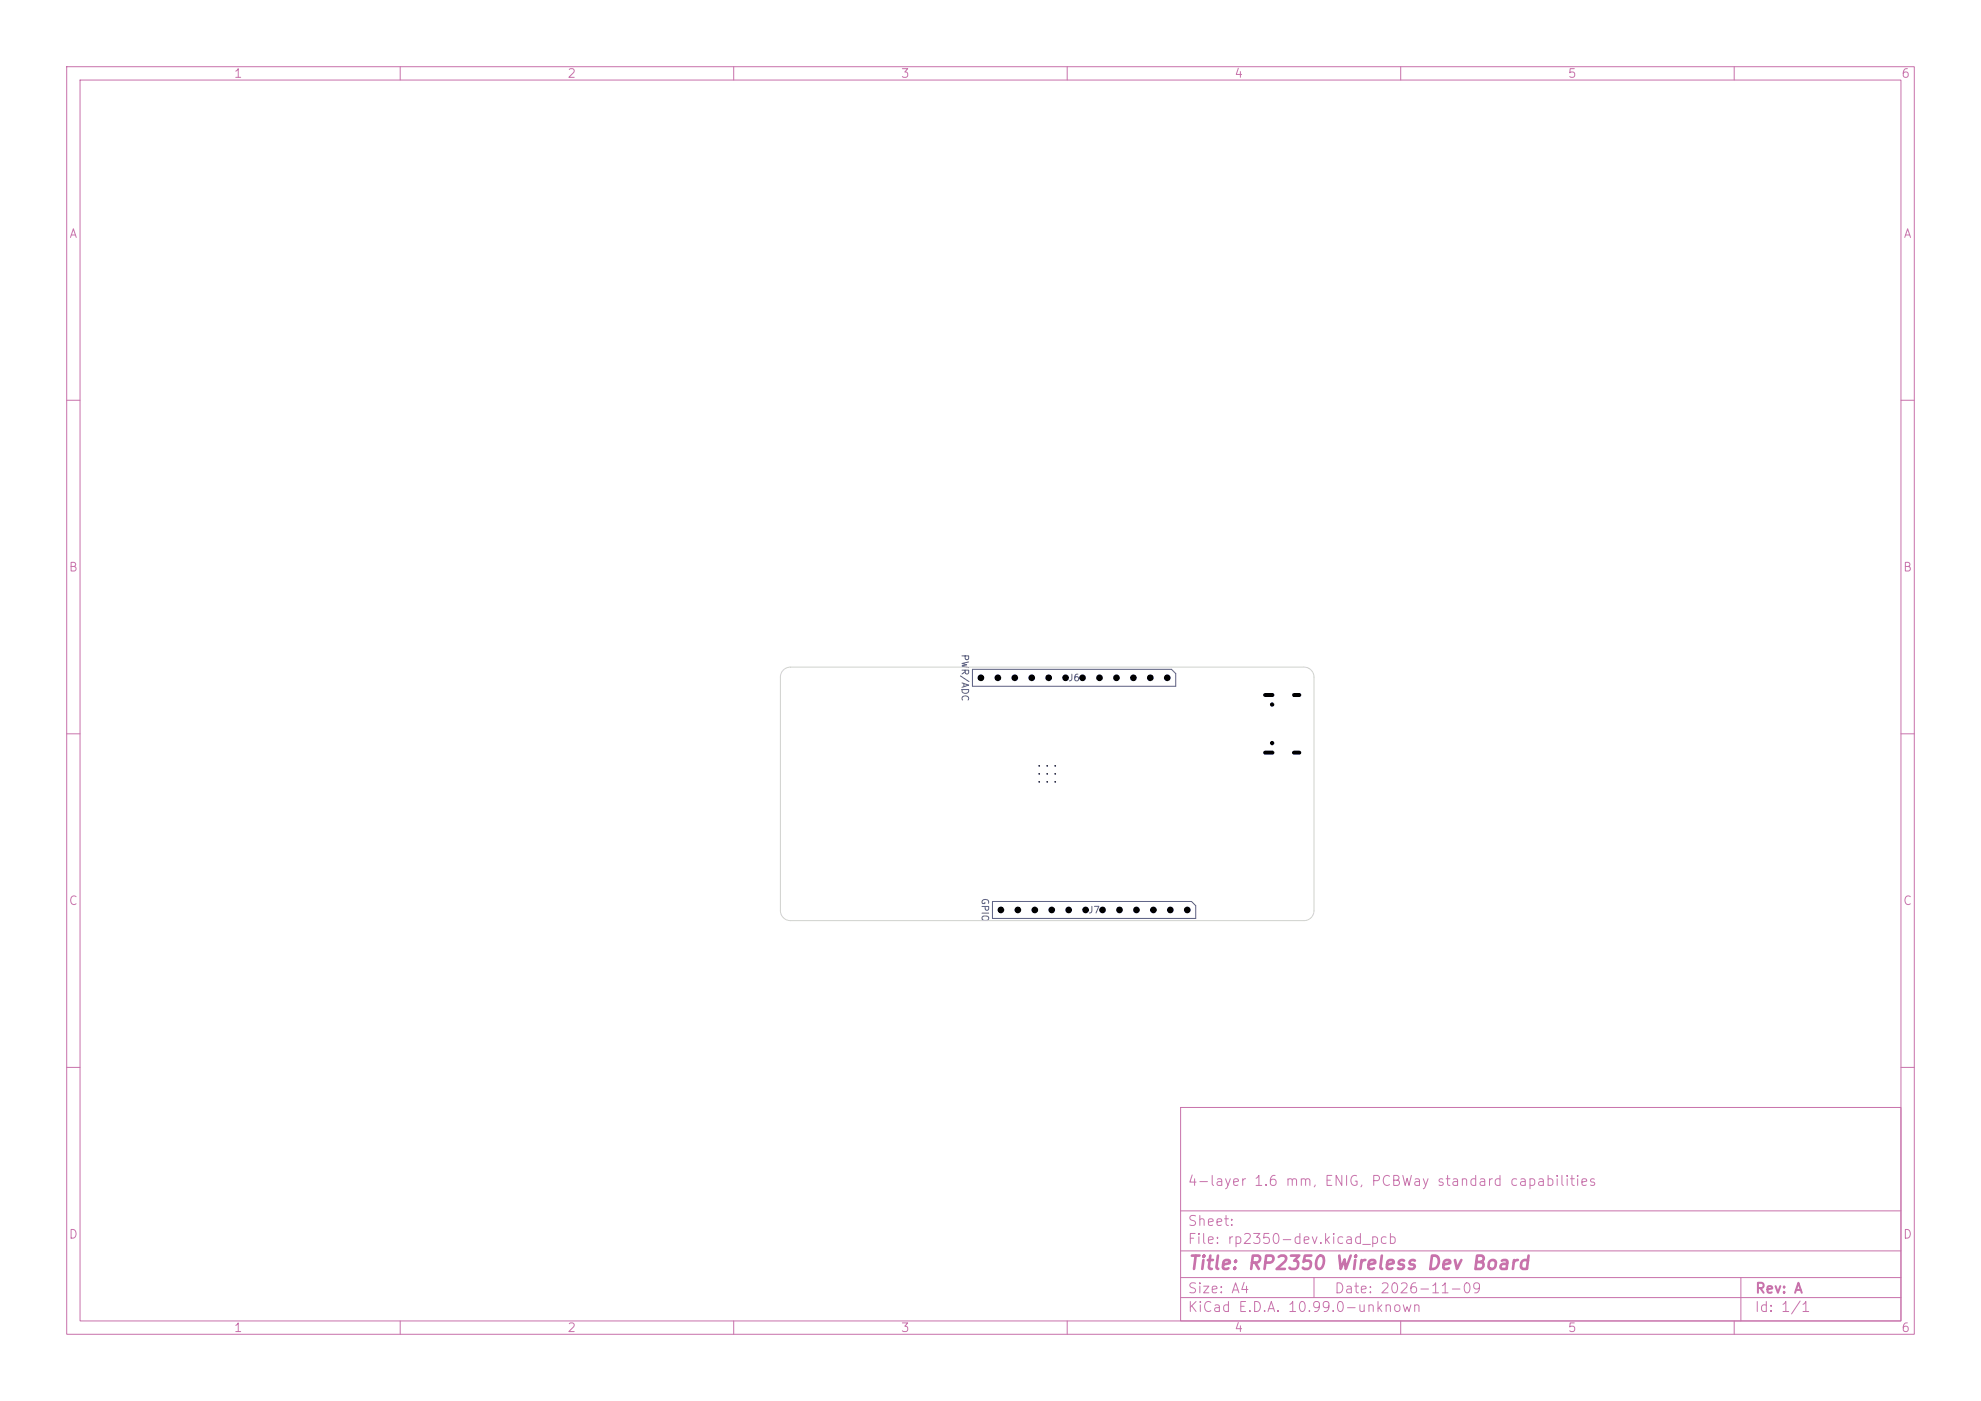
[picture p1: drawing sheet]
<svg xmlns="http://www.w3.org/2000/svg" width="297mm" height="210mm" viewBox="0 0 297 210" stroke-linecap="round" stroke-linejoin="round" font-family="sans-serif">
<defs><g id="words">
<text font-size="2" fill="#c872ab" x="178" y="190.8">Title: RP2350 Wireless Dev Board</text>
<g font-size="1.5" fill="#c872ab">
<text x="178" y="178.1">4-layer 1.6 mm, ENIG, PCBWay standard capabilities</text>
<text x="178" y="184.1">Sheet:</text>
<text x="178" y="186.8">File: rp2350-dev.kicad_pcb</text>
<text x="178" y="197">KiCad E.D.A. 10.99.0-unknown</text>
<text x="178" y="194.2">Size: A4</text>
<text x="200" y="194.2">Date: 2026-11-09</text>
<text x="263" y="197">Id: 1/1</text>
<text x="263" y="194.2">Rev: A</text>
</g>
<g font-size="1.3" fill="#c872ab">
<text x="35" y="12">1</text>
<text x="85" y="12">2</text>
<text x="135" y="12">3</text>
<text x="185" y="12">4</text>
<text x="235" y="12">5</text>
<text x="285" y="12">6</text>
<text x="10.3" y="36">A</text>
<text x="285.3" y="36">A</text>
<text x="10.2" y="86">B</text>
<text x="285.2" y="86">B</text>
<text x="10.2" y="136">C</text>
<text x="285.2" y="136">C</text>
<text x="10.2" y="186">D</text>
<text x="285.2" y="186">D</text>
<text x="35" y="200">1</text>
<text x="85" y="200">2</text>
<text x="135" y="200">3</text>
<text x="185" y="200">4</text>
<text x="235" y="200">5</text>
<text x="285" y="200">6</text>
</g>
<g font-size="1" fill="#585d84">
<text x="143.9" y="98" transform="rotate(90 143.9 98)">PWR/ADC</text>
<text x="160.1" y="102.4">J6</text>
<text x="146.9" y="134.5" transform="rotate(90 146.9 134.5)">GPIO</text>
<text x="163.1" y="137.2">J7</text>
</g>
</g></defs>
<g fill="none" stroke="#c872ab" stroke-width=".15">
<path d="M10 10h277v190h-277zM12 12h273v186h-273zM60 10v2M110 10v2M160 10v2M210 10v2M260 10v2M10 60h2M285 60h2M10 110h2M285 110h2M10 160h2"/>
<path d="M177 166h108v32h-108zM285 160h2M60 198v2M110 198v2M160 198v2M177 194.5h108M177 191.5h108M177 187.5h108M177 181.5h108M197 191.5v3M210 198v2M260 198v2"/>
<path d="M261 191.5v6.5"/>
</g>
<path d="M145.8 100.3h29.8l.7 .7v1.9h-30.5zM148.8 135.1h29.8l.7 .7v1.9h-30.5z" fill="none" stroke="#585d84" stroke-width=".15"/>
<path d="M117.4 100.4l.5-.3 .6-.1h77a1.5 1.5 0 0 1 1.5 1.5v35a1.5 1.5 0 0 1-1.5 1.5h-77a1.5 1.5 0 0 1-1.5-1.5v-35l.1-.5z" fill="none" stroke="#d0d2cd" stroke-width=".15"/>
<g fill="#000">
<circle cx="147.1" cy="101.6" r=".5"/>
<circle cx="149.6" cy="101.6" r=".5"/>
<circle cx="152.1" cy="101.6" r=".5"/>
<circle cx="154.7" cy="101.6" r=".5"/>
<circle cx="155.8" cy="116" r=".12"/>
<circle cx="155.8" cy="117.2" r=".13"/>
<circle cx="155.8" cy="114.8" r=".13"/>
<circle cx="157" cy="116" r=".12"/>
<circle cx="157" cy="117.2" r=".12"/>
<circle cx="157" cy="114.8" r=".13"/>
<circle cx="157.2" cy="101.6" r=".5"/>
<circle cx="158.2" cy="116" r=".12"/>
<circle cx="158.2" cy="117.2" r=".12"/>
<circle cx="158.2" cy="114.8" r=".13"/>
<circle cx="159.8" cy="101.6" r=".5"/>
<circle cx="162.3" cy="101.6" r=".5"/>
<circle cx="164.8" cy="101.6" r=".5"/>
<circle cx="167.4" cy="101.6" r=".5"/>
<circle cx="169.9" cy="101.6" r=".5"/>
<circle cx="172.5" cy="101.6" r=".5"/>
<circle cx="175" cy="101.6" r=".5"/>
<circle cx="190.7" cy="105.6" r=".33"/>
<circle cx="190.7" cy="111.4" r=".33"/>
<circle cx="150.1" cy="136.4" r=".5"/>
<circle cx="152.6" cy="136.4" r=".5"/>
<circle cx="155.1" cy="136.4" r=".5"/>
<circle cx="157.7" cy="136.4" r=".5"/>
<circle cx="160.2" cy="136.4" r=".5"/>
<circle cx="162.8" cy="136.4" r=".5"/>
<circle cx="165.3" cy="136.4" r=".5"/>
<circle cx="167.8" cy="136.4" r=".5"/>
<circle cx="170.4" cy="136.4" r=".5"/>
<circle cx="172.9" cy="136.4" r=".5"/>
<circle cx="175.5" cy="136.4" r=".5"/>
<circle cx="178" cy="136.4" r=".5"/>
</g>
<path d="M189.7 104.2h1.1M189.7 112.8h1.1M194 104.2h.8M194 112.8h.8" fill="none" stroke="#000" stroke-width=".6"/>
<use href="#words"/>
</svg>
